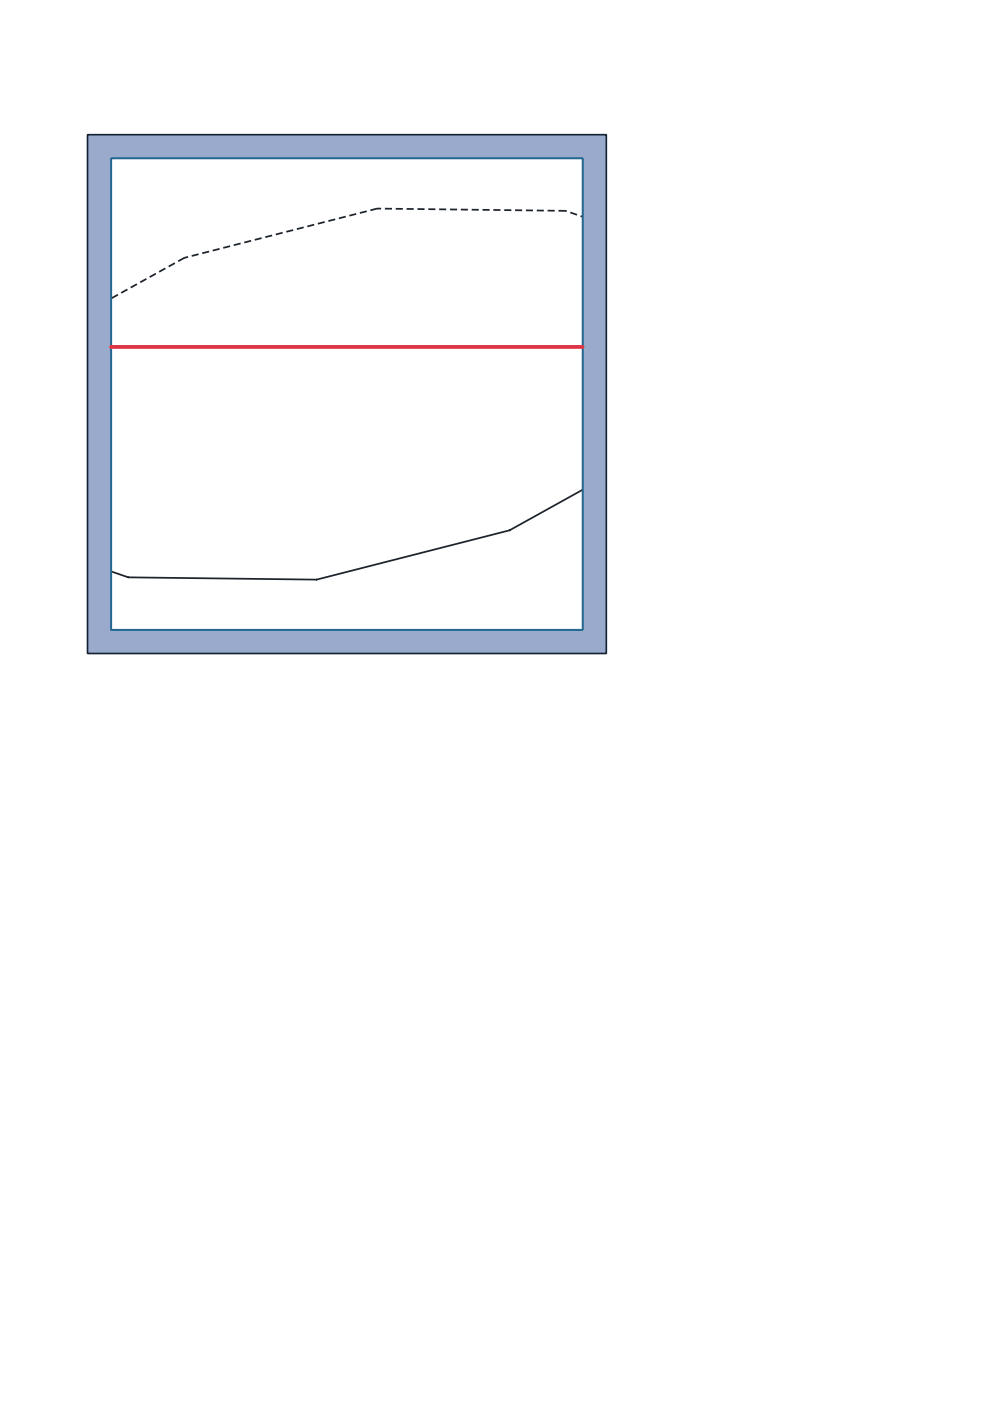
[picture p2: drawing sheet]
<svg xmlns="http://www.w3.org/2000/svg" width="210mm" height="297mm" viewBox="0 0 210 297" stroke-linecap="round" stroke-linejoin="round" font-family="sans-serif">
<path d="M18.6 28.6h110v110h-110z" fill="#9ac" stroke="#123" stroke-width=".35"/>
<path d="M23.6 33.6h100v100h-100z" fill="#fff"/>
<path d="M39.1 54.7l-15.6 8.6M80 44.2l-40.9 10.5M119.9 44.7l-39.9-.5M123.6 46l-3.7-1.3" fill="none" stroke="#1e242c" stroke-width=".37" stroke-dasharray="1.5 .8" stroke-linecap="butt"/>
<path d="M123.6 103.8l-15.6 8.6-40.9 10.5-39.9-.5-3.7-1.3" fill="none" stroke="#1e242c" stroke-width=".37"/>
<path d="M23.6 33.6h100v100h-100z" fill="none" stroke="#246891" stroke-width=".43"/>
<path d="M23.6 73.6h100" fill="none" stroke="#d34" stroke-width=".8"/>
</svg>
